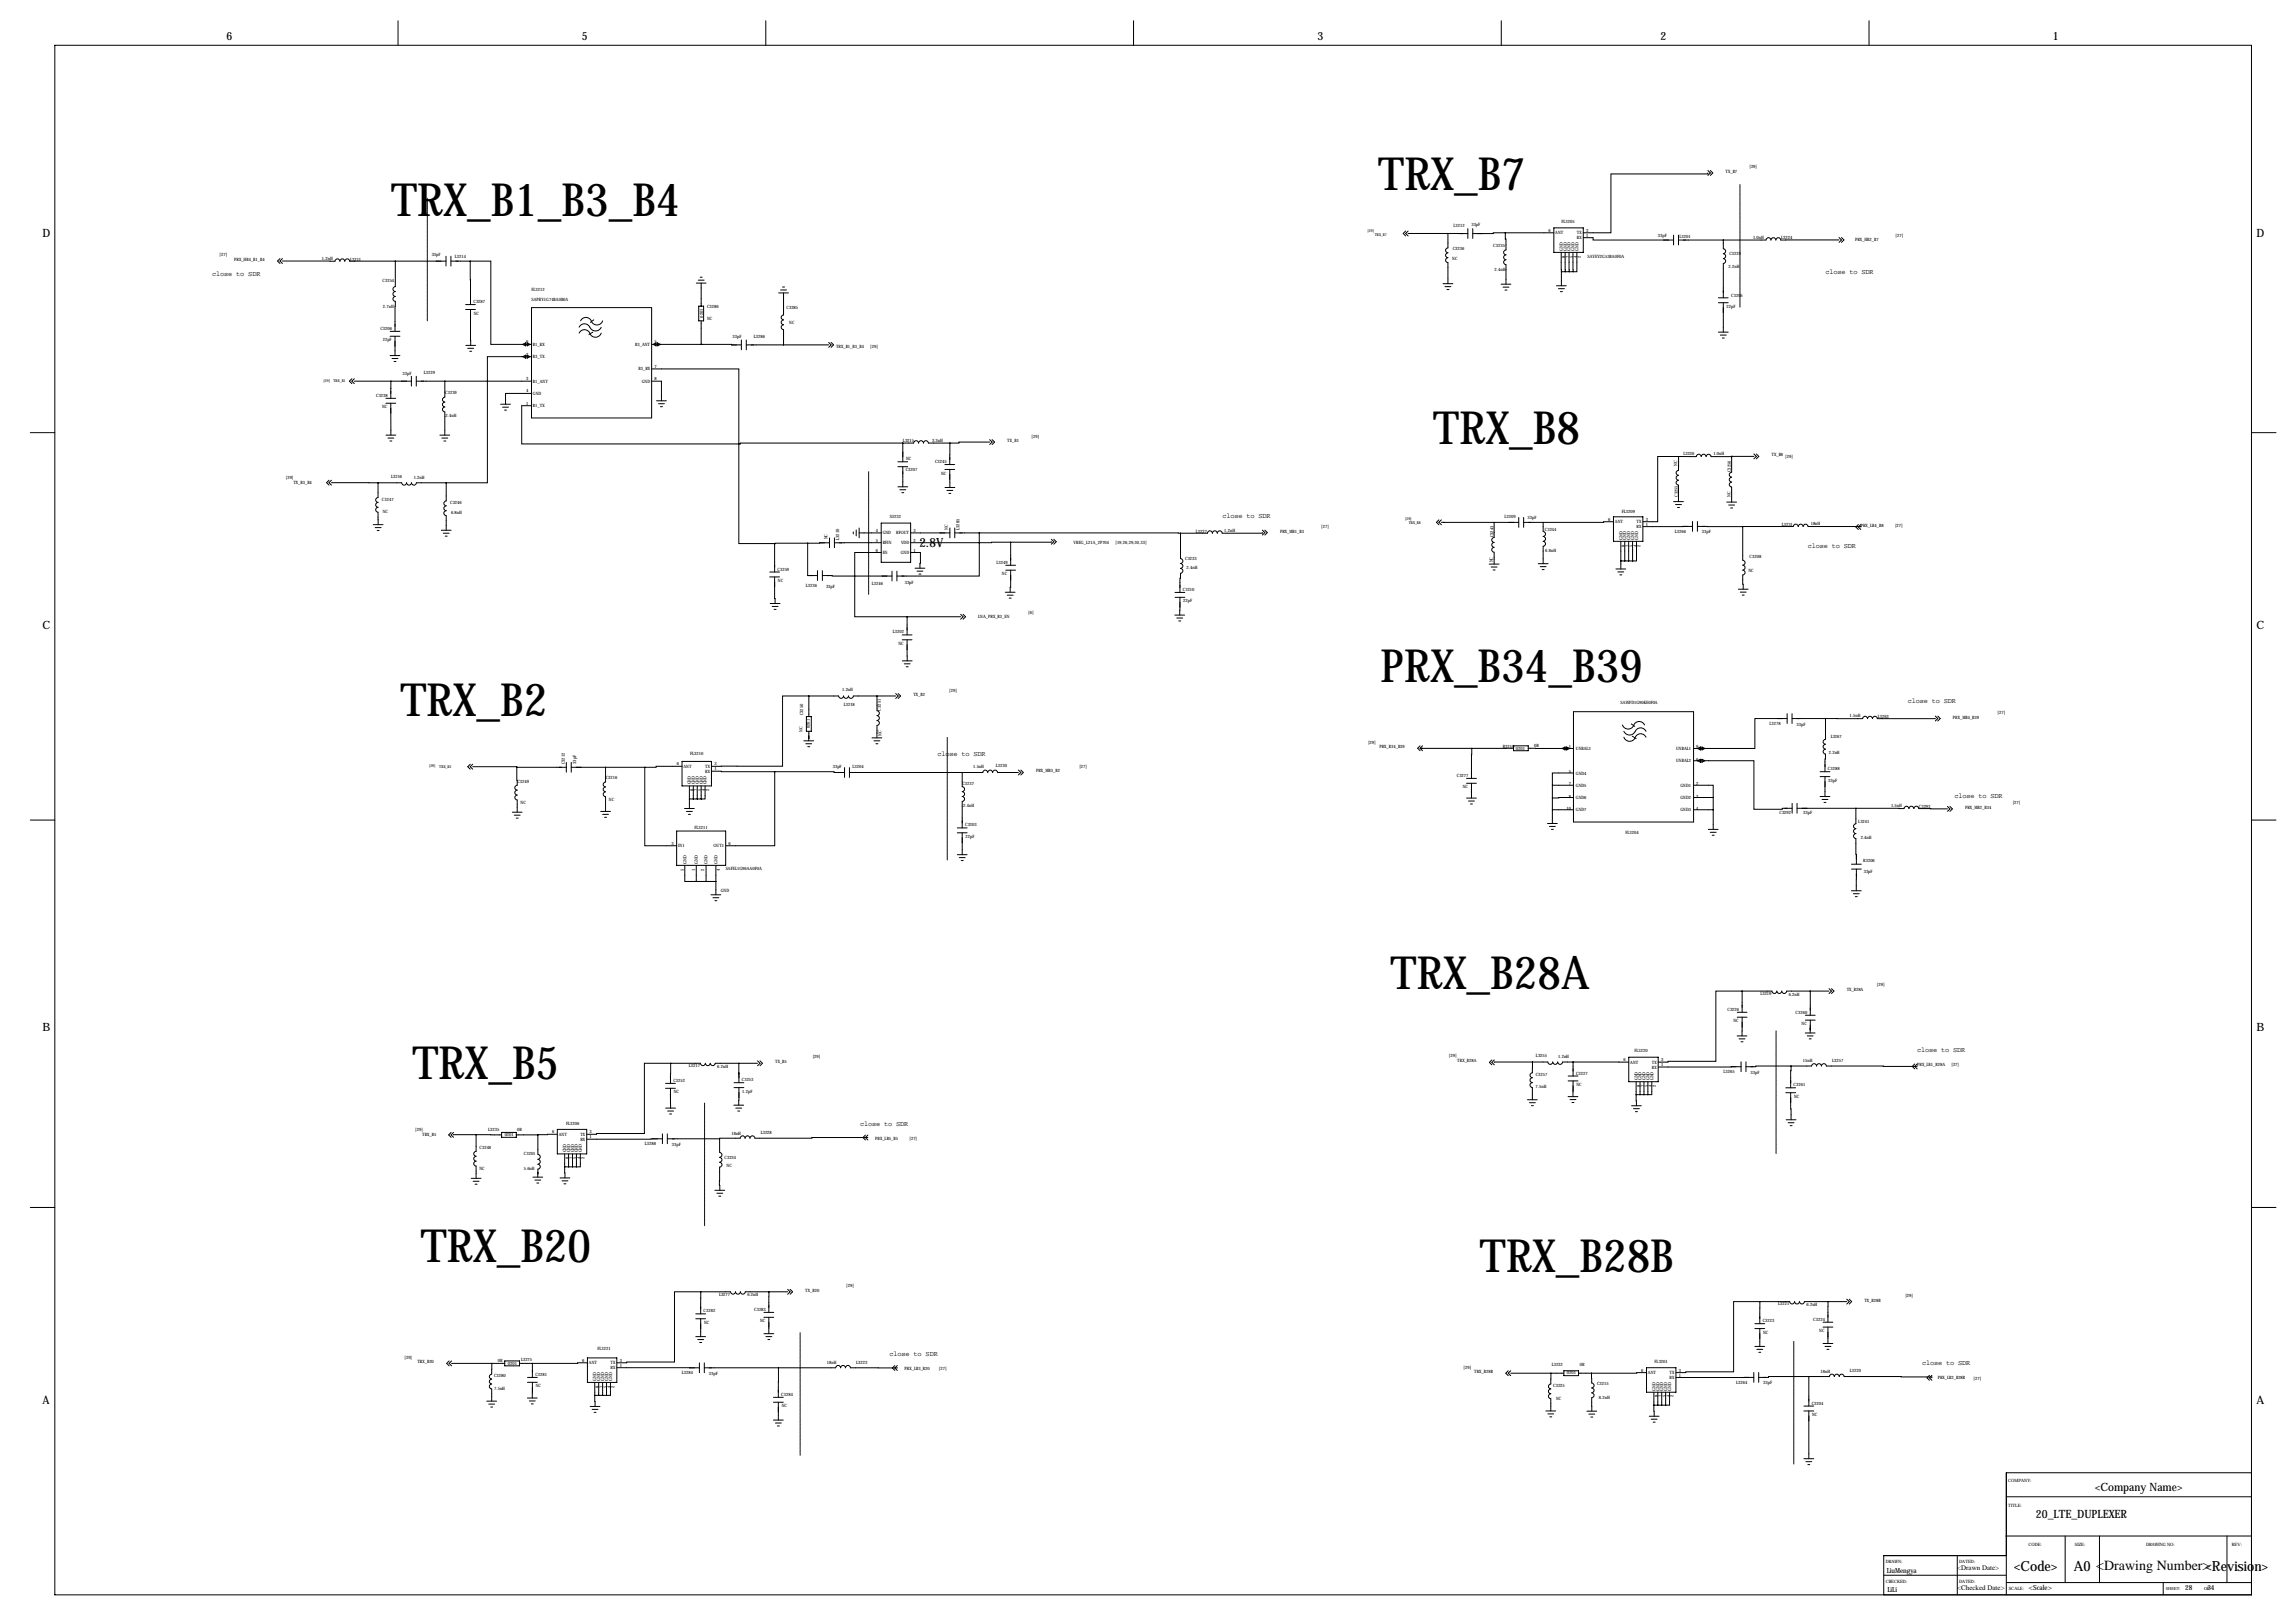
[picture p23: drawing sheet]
<svg xmlns="http://www.w3.org/2000/svg" width="1189mm" height="841mm" viewBox="0 0 1189 841" stroke-linecap="round" stroke-linejoin="round" font-family="sans-serif">
<defs><g id="words">
<g font-size="23.7">
<text x="714" y="98">TRX_B7</text>
<text x="203" y="112">TRX_B1_B3_B4</text>
<text x="742" y="230">TRX_B8</text>
<text x="715" y="353">PRX_B34_B39</text>
<text x="207" y="371">TRX_B2</text>
<text x="720" y="512">TRX_B28A</text>
<text x="214" y="559">TRX_B5</text>
<text x="218" y="654">TRX_B20</text>
<text x="767" y="659">TRX_B28B</text>
</g>
<g font-size="7.3">
<text x="1043" y="814">&lt;Code&gt;</text>
<text x="1074" y="814">A0 &lt;Drawing Number&gt;&lt;Revision&gt;</text>
</g>
<text font-size="6.6" x="476" y="283">2.8V</text>
<g font-size="5.9">
<text x="117" y="21">6</text>
<text x="301" y="21">5</text>
<text x="682" y="21">3</text>
<text x="860" y="21">2</text>
<text x="1063" y="21">1</text>
<text x="22" y="123">D</text>
<text x="1169" y="123">D</text>
<text x="22" y="326">C</text>
<text x="1169" y="326">C</text>
<text x="22" y="534">B</text>
<text x="1169" y="534">B</text>
<text x="22" y="727">A</text>
<text x="1169" y="727">A</text>
<text x="1085" y="773">&lt;Company Name&gt;</text>
<text x="1055" y="787">20_LTE_DUPLEXER</text>
</g>
<g font-size="3.6">
<text x="110" y="143">close to SDR</text>
<text x="946" y="142">close to SDR</text>
<text x="633" y="268">close to SDR</text>
<text x="936" y="284">close to SDR</text>
<text x="988" y="364">close to SDR</text>
<text x="486" y="391">close to SDR</text>
<text x="1012" y="413">close to SDR</text>
<text x="993" y="545">close to SDR</text>
<text x="446" y="583">close to SDR</text>
<text x="461" y="702">close to SDR</text>
<text x="996" y="707">close to SDR</text>
<text x="977" y="815">LiuMengya</text>
<text x="1014" y="813">&lt;Drawn Date&gt;</text>
<text x="978" y="825">LiLi</text>
<text x="1014" y="824">&lt;Checked Date&gt;</text>
<text x="1051" y="824">&lt;Scale&gt;</text>
<text x="1132" y="824">28</text>
<text x="1143" y="824">34</text>
</g>
<g font-size="2.3">
<text x="894" y="90">TX_B7</text>
<text x="906" y="87">[29]</text>
<text x="753" y="118">L3212</text>
<text x="762" y="117">33pF</text>
<text x="809" y="116">FL3205</text>
<text x="802" y="120">6</text>
<text x="806" y="121">ANT</text>
<text x="817" y="121">TX</text>
<text x="817" y="124">RX</text>
<text x="822" y="120">3</text>
<text x="822" y="123">1</text>
<text x="859" y="123">33pF</text>
<text x="870" y="123">L3201</text>
<text x="908" y="124">1.0nH</text>
<text x="923" y="124">L3224</text>
<text x="961" y="125">PRX_HB2_B7</text>
<text x="982" y="123">[27]</text>
<text x="753" y="130">C3236</text>
<text x="774" y="128">C3235</text>
<text x="810" y="130" transform="rotate(-90 810 130)">GND</text>
<text x="812" y="130" transform="rotate(-90 812 130)">GND</text>
<text x="814" y="130" transform="rotate(-90 814 130)">GND</text>
<text x="816" y="130" transform="rotate(-90 816 130)">GND</text>
<text x="818" y="130" transform="rotate(-90 818 130)">GND</text>
<text x="896" y="132">C3229</text>
<text x="114" y="132">[27]</text>
<text x="121" y="135">PRX_HB4_B1_B4</text>
<text x="167" y="135">1.2nH</text>
<text x="181" y="135">L3211</text>
<text x="224" y="133">33pF</text>
<text x="236" y="134">L3214</text>
<text x="752" y="135">NC</text>
<text x="811" y="133" transform="rotate(-90 811 133)">8</text>
<text x="813" y="133" transform="rotate(-90 813 133)">7</text>
<text x="815" y="133" transform="rotate(-90 815 133)">5</text>
<text x="817" y="133" transform="rotate(-90 817 133)">4</text>
<text x="819" y="133" transform="rotate(-90 819 133)">2</text>
<text x="822" y="134">SAYEY2G53BA0F0A</text>
<text x="774" y="140">2.4nH</text>
<text x="895" y="139">2.2nH</text>
<text x="198" y="146">C3254</text>
<text x="275" y="151">FL3212</text>
<text x="897" y="154">C3205</text>
<text x="198" y="160">2.7nH</text>
<text x="245" y="157">C3287</text>
<text x="275" y="156">SAPRY1G74BA0B0A</text>
<text x="366" y="160">C3286</text>
<text x="407" y="160">C3285</text>
<text x="894" y="159">22pF</text>
<text x="245" y="163">NC</text>
<text x="364" y="165" transform="rotate(-90 364 165)">0201</text>
<text x="366" y="166">NC</text>
<text x="409" y="168">NC</text>
<text x="197" y="171">C3206</text>
<text x="198" y="177">22pF</text>
<text x="273" y="178">6</text>
<text x="276" y="179">B1_RX</text>
<text x="329" y="179">B3_ANT</text>
<text x="339" y="178">5</text>
<text x="379" y="175">33pF</text>
<text x="390" y="175">L3286</text>
<text x="273" y="184">2</text>
<text x="276" y="186">B3_TX</text>
<text x="433" y="180">TRX_B1_B3_B4</text>
<text x="451" y="180">[29]</text>
<text x="331" y="192">B3_RX</text>
<text x="339" y="191">7</text>
<text x="209" y="194">33pF</text>
<text x="220" y="194">L3229</text>
<text x="273" y="197">3</text>
<text x="339" y="197">8</text>
<text x="273" y="203">4</text>
<text x="276" y="198">B1_ANT</text>
<text x="332" y="198">GND</text>
<text x="195" y="206">C3238</text>
<text x="231" y="204">C3239</text>
<text x="273" y="210">1</text>
<text x="276" y="205">GND</text>
<text x="198" y="211">NC</text>
<text x="231" y="216">2.4nH</text>
<text x="276" y="211">B1_TX</text>
<text x="534" y="227">[29]</text>
<text x="468" y="229">L3215</text>
<text x="483" y="229">3.3nH</text>
<text x="522" y="229">TX_B1</text>
<text x="469" y="238">NC</text>
<text x="484" y="240">C3245</text>
<text x="872" y="236">L3226</text>
<text x="888" y="236">1.0nH</text>
<text x="918" y="236">TX_B8</text>
<text x="925" y="237">[29]</text>
<text x="469" y="244">C3207</text>
<text x="488" y="246">NC</text>
<text x="869" y="241" transform="rotate(-90 869 241)">NC</text>
<text x="897" y="245" transform="rotate(-90 897 245)">C3256</text>
<text x="148" y="248">[29]</text>
<text x="152" y="251">TX_B3_B4</text>
<text x="203" y="248">L3216</text>
<text x="214" y="248">1.2nH</text>
<text x="869" y="257" transform="rotate(-90 869 257)">C3255</text>
<text x="896" y="258" transform="rotate(-90 896 258)">NC</text>
<text x="198" y="259">C3247</text>
<text x="233" y="261">C3246</text>
<text x="198" y="266">NC</text>
<text x="234" y="266">6.8nH</text>
<text x="461" y="268">S3232</text>
<text x="779" y="269">L3209</text>
<text x="791" y="269">33pF</text>
<text x="833" y="270">6</text>
<text x="840" y="266">FL3209</text>
<text x="853" y="270">3</text>
<text x="454" y="276">4</text>
<text x="473" y="276">3</text>
<text x="491" y="274" transform="rotate(-90 491 274)">NC</text>
<text x="497" y="275" transform="rotate(-90 497 275)">L3285</text>
<text x="620" y="276">L3227</text>
<text x="634" y="276">1.2nH</text>
<text x="663" y="276">PRX_MB1_B3</text>
<text x="684" y="274">[27]</text>
<text x="800" y="275">C3244</text>
<text x="837" y="271">ANT</text>
<text x="848" y="271">TX</text>
<text x="848" y="274">RX</text>
<text x="853" y="272">1</text>
<text x="868" y="276">L3266</text>
<text x="923" y="272">L3231</text>
<text x="938" y="272">18nH</text>
<text x="964" y="273">PRX_LB4_B8</text>
<text x="982" y="273">[27]</text>
<text x="429" y="279" transform="rotate(-90 429 279)">NC</text>
<text x="435" y="280" transform="rotate(-90 435 280)">L3210</text>
<text x="454" y="281">5</text>
<text x="457" y="282">RFIN</text>
<text x="457" y="277">GND</text>
<text x="464" y="277">RFOUT</text>
<text x="467" y="282">VDD</text>
<text x="473" y="281">2</text>
<text x="556" y="282">VREG_L21A_2P704</text>
<text x="578" y="282">[19,26,29,30,33]</text>
<text x="774" y="278" transform="rotate(-90 774 278)">C3243</text>
<text x="840" y="280" transform="rotate(-90 840 280)">GND</text>
<text x="842" y="280" transform="rotate(-90 842 280)">GND</text>
<text x="844" y="280" transform="rotate(-90 844 280)">GND</text>
<text x="847" y="280" transform="rotate(-90 847 280)">GND</text>
<text x="849" y="280" transform="rotate(-90 849 280)">GND</text>
<text x="882" y="276">33pF</text>
<text x="454" y="286">6</text>
<text x="457" y="287">EN</text>
<text x="467" y="287">GND</text>
<text x="473" y="286">1</text>
<text x="800" y="286">6.8nH</text>
<text x="842" y="283" transform="rotate(-90 842 283)">8</text>
<text x="844" y="283" transform="rotate(-90 844 283)">7</text>
<text x="846" y="283" transform="rotate(-90 846 283)">5</text>
<text x="848" y="283" transform="rotate(-90 848 283)">4</text>
<text x="850" y="283" transform="rotate(-90 850 283)">2</text>
<text x="516" y="292">L3249</text>
<text x="614" y="290">C3233</text>
<text x="773" y="291" transform="rotate(-90 773 291)">NC</text>
<text x="906" y="289">C3208</text>
<text x="403" y="296">C3259</text>
<text x="519" y="298">NC</text>
<text x="615" y="295">2.4nH</text>
<text x="906" y="296">NC</text>
<text x="403" y="301">NC</text>
<text x="417" y="304">L3236</text>
<text x="428" y="304">33pF</text>
<text x="452" y="303">L3246</text>
<text x="469" y="302">33pF</text>
<text x="613" y="306">C3210</text>
<text x="613" y="312">22pF</text>
<text x="507" y="320">LNA_PRX_B3_EN</text>
<text x="533" y="318">[6]</text>
<text x="463" y="328">L3202</text>
<text x="465" y="334">NC</text>
<text x="436" y="358">1.2nH</text>
<text x="492" y="358">[29]</text>
<text x="437" y="366">L3218</text>
<text x="473" y="361">TX_B2</text>
<text x="840" y="365">SAWFD1G90KE0F0A</text>
<text x="416" y="371" transform="rotate(-90 416 371)">C3250</text>
<text x="456" y="368" transform="rotate(-90 456 368)">C3251</text>
<text x="958" y="372">1.5nH</text>
<text x="973" y="372">L3263</text>
<text x="1035" y="370">[27]</text>
<text x="420" y="377" transform="rotate(-90 420 377)">0201</text>
<text x="917" y="375">L3278</text>
<text x="931" y="376">33pF</text>
<text x="1012" y="372">PRX_MB4_B39</text>
<text x="416" y="379" transform="rotate(-90 416 379)">NC</text>
<text x="457" y="381" transform="rotate(-90 457 381)">NC</text>
<text x="948" y="382">L3267</text>
<text x="709" y="385">[29]</text>
<text x="715" y="388">PRX_B34_B39</text>
<text x="778" y="387">R3210</text>
<text x="785" y="389">0201</text>
<text x="795" y="387">0R</text>
<text x="813" y="388">1</text>
<text x="816" y="388">UNBAL3</text>
<text x="868" y="388">UNBAL1</text>
<text x="879" y="388">9</text>
<text x="293" y="396" transform="rotate(-90 293 396)">C3212</text>
<text x="299" y="396" transform="rotate(-90 299 396)">33pF</text>
<text x="358" y="391">FL3210</text>
<text x="868" y="395">UNBAL2</text>
<text x="879" y="394">6</text>
<text x="947" y="390">2.2nH</text>
<text x="351" y="396">6</text>
<text x="354" y="398">ANT</text>
<text x="365" y="398">TX</text>
<text x="365" y="400">RX</text>
<text x="370" y="396">3</text>
<text x="370" y="399">1</text>
<text x="431" y="398">33pF</text>
<text x="442" y="398">L3204</text>
<text x="504" y="398">1.5nH</text>
<text x="516" y="397">L3230</text>
<text x="537" y="400">PRX_MB3_B2</text>
<text x="559" y="398">[27]</text>
<text x="813" y="400">5</text>
<text x="816" y="401">GND4</text>
<text x="947" y="399">C3288</text>
<text x="268" y="405">C3249</text>
<text x="314" y="404">C3216</text>
<text x="358" y="406" transform="rotate(-90 358 406)">GND</text>
<text x="360" y="406" transform="rotate(-90 360 406)">GND</text>
<text x="362" y="406" transform="rotate(-90 362 406)">GND</text>
<text x="364" y="406" transform="rotate(-90 364 406)">GND</text>
<text x="366" y="406" transform="rotate(-90 366 406)">GND</text>
<text x="499" y="406">C3237</text>
<text x="755" y="402">C3277</text>
<text x="813" y="407">7</text>
<text x="816" y="408">GND5</text>
<text x="871" y="408">GND1</text>
<text x="879" y="407">2</text>
<text x="947" y="405">33pF</text>
<text x="359" y="410" transform="rotate(-90 359 410)">8</text>
<text x="361" y="410" transform="rotate(-90 361 410)">7</text>
<text x="363" y="410" transform="rotate(-90 363 410)">5</text>
<text x="365" y="410" transform="rotate(-90 365 410)">4</text>
<text x="367" y="410" transform="rotate(-90 367 410)">2</text>
<text x="758" y="408">NC</text>
<text x="813" y="413">8</text>
<text x="816" y="414">GND6</text>
<text x="871" y="414">GND2</text>
<text x="879" y="413">3</text>
<text x="270" y="416">NC</text>
<text x="315" y="415">NC</text>
<text x="499" y="418">2.4nH</text>
<text x="811" y="419">10</text>
<text x="879" y="419">4</text>
<text x="980" y="418">1.5nH</text>
<text x="994" y="418">C3293</text>
<text x="1018" y="419">PRX_MB2_B34</text>
<text x="1043" y="416">[27]</text>
<text x="816" y="420">GND7</text>
<text x="871" y="420">GND3</text>
<text x="922" y="421">C3292</text>
<text x="934" y="422">33pF</text>
<text x="360" y="429">FL3211</text>
<text x="500" y="428">C3203</text>
<text x="963" y="426">L3241</text>
<text x="348" y="438">3</text>
<text x="377" y="438">6</text>
<text x="500" y="434">22pF</text>
<text x="842" y="432">FL3204</text>
<text x="964" y="434">2.4nH</text>
<text x="351" y="439">IN1</text>
<text x="370" y="439">OUT1</text>
<text x="356" y="448" transform="rotate(-90 356 448)">GND</text>
<text x="361" y="447" transform="rotate(-90 361 447)">GND</text>
<text x="367" y="447" transform="rotate(-90 367 447)">GND</text>
<text x="372" y="447" transform="rotate(-90 372 447)">GND</text>
<text x="965" y="446">R3206</text>
<text x="354" y="451" transform="rotate(-90 354 451)">5</text>
<text x="360" y="451" transform="rotate(-90 360 451)">1</text>
<text x="365" y="451" transform="rotate(-90 365 451)">2</text>
<text x="373" y="451" transform="rotate(-90 373 451)">4</text>
<text x="376" y="451">SAFEL1G96AA0F0A</text>
<text x="965" y="452">33pF</text>
<text x="373" y="462">GND</text>
<text x="912" y="515">L3219</text>
<text x="927" y="516">6.2nH</text>
<text x="957" y="513">TX_B28A</text>
<text x="972" y="511">[29]</text>
<text x="895" y="524">C3226</text>
<text x="930" y="525">C3260</text>
<text x="898" y="530">NC</text>
<text x="933" y="531">NC</text>
<text x="847" y="545">FL3220</text>
<text x="402" y="551">TX_B5</text>
<text x="421" y="548">[29]</text>
<text x="751" y="548">[29]</text>
<text x="755" y="550">TRX_B28A</text>
<text x="796" y="548">L3255</text>
<text x="807" y="548">1.2nH</text>
<text x="841" y="550">6</text>
<text x="844" y="551">ANT</text>
<text x="856" y="551">TX</text>
<text x="861" y="550">3</text>
<text x="934" y="550">15nH</text>
<text x="949" y="550">L3257</text>
<text x="357" y="553">L3217</text>
<text x="372" y="553">6.2nH</text>
<text x="796" y="557">C3257</text>
<text x="816" y="557">C3227</text>
<text x="856" y="553">RX</text>
<text x="861" y="552">1</text>
<text x="893" y="556">L3265</text>
<text x="907" y="556">33pF</text>
<text x="993" y="552">PRX_LB1_B28A</text>
<text x="1011" y="552">[27]</text>
<text x="349" y="560">C3252</text>
<text x="384" y="560">C3253</text>
<text x="795" y="564">7.5nH</text>
<text x="817" y="563">NC</text>
<text x="848" y="560" transform="rotate(-90 848 560)">GND</text>
<text x="850" y="563" transform="rotate(-90 850 563)">8</text>
<text x="850" y="560" transform="rotate(-90 850 560)">GND</text>
<text x="852" y="563" transform="rotate(-90 852 563)">7</text>
<text x="852" y="560" transform="rotate(-90 852 560)">GND</text>
<text x="854" y="563" transform="rotate(-90 854 563)">5</text>
<text x="854" y="560" transform="rotate(-90 854 560)">GND</text>
<text x="856" y="563" transform="rotate(-90 856 563)">4</text>
<text x="856" y="560" transform="rotate(-90 856 560)">GND</text>
<text x="858" y="563" transform="rotate(-90 858 563)">2</text>
<text x="929" y="563">C3261</text>
<text x="349" y="566">NC</text>
<text x="385" y="566">1.2pF</text>
<text x="929" y="569">NC</text>
<text x="215" y="586">[29]</text>
<text x="253" y="586">L3235</text>
<text x="268" y="586">0R</text>
<text x="286" y="587">6</text>
<text x="293" y="583">FL3206</text>
<text x="305" y="587">3</text>
<text x="379" y="588">18nH</text>
<text x="394" y="587">L3228</text>
<text x="219" y="589">TRX_B5</text>
<text x="261" y="588">0201</text>
<text x="289" y="588">ANT</text>
<text x="301" y="588">TX</text>
<text x="301" y="591">RX</text>
<text x="305" y="590">1</text>
<text x="334" y="593">L3288</text>
<text x="348" y="593">33pF</text>
<text x="453" y="590">PRX_LB5_B5</text>
<text x="471" y="590">[27]</text>
<text x="248" y="595">C3248</text>
<text x="271" y="598">C3201</text>
<text x="293" y="597" transform="rotate(-90 293 597)">GND</text>
<text x="295" y="597" transform="rotate(-90 295 597)">GND</text>
<text x="297" y="597" transform="rotate(-90 297 597)">GND</text>
<text x="299" y="597" transform="rotate(-90 299 597)">GND</text>
<text x="301" y="597" transform="rotate(-90 301 597)">GND</text>
<text x="271" y="606">5.6nH</text>
<text x="295" y="600" transform="rotate(-90 295 600)">8</text>
<text x="297" y="600" transform="rotate(-90 297 600)">7</text>
<text x="299" y="600" transform="rotate(-90 299 600)">5</text>
<text x="301" y="600" transform="rotate(-90 301 600)">4</text>
<text x="303" y="600" transform="rotate(-90 303 600)">2</text>
<text x="375" y="601">C3234</text>
<text x="376" y="605">NC</text>
<text x="248" y="606">NC</text>
<text x="372" y="671">L3277</text>
<text x="387" y="671">6.2nH</text>
<text x="417" y="669">TX_B20</text>
<text x="438" y="667">[29]</text>
<text x="987" y="672">[29]</text>
<text x="921" y="676">L3221</text>
<text x="936" y="676">6.2nH</text>
<text x="966" y="674">TX_B28B</text>
<text x="364" y="680">C3282</text>
<text x="391" y="679">C3283</text>
<text x="365" y="686">NC</text>
<text x="394" y="685">NC</text>
<text x="913" y="685">C3223</text>
<text x="939" y="684">C3224</text>
<text x="913" y="691">NC</text>
<text x="942" y="690">NC</text>
<text x="310" y="699">FL3221</text>
<text x="210" y="704">[29]</text>
<text x="216" y="706">TRX_B20</text>
<text x="258" y="705">0R</text>
<text x="263" y="707">0201</text>
<text x="270" y="705">L3275</text>
<text x="302" y="705">6</text>
<text x="305" y="707">ANT</text>
<text x="316" y="707">TX</text>
<text x="321" y="705">3</text>
<text x="321" y="708">1</text>
<text x="428" y="707">18nH</text>
<text x="444" y="706">L3223</text>
<text x="804" y="708">L3232</text>
<text x="818" y="708">0R</text>
<text x="857" y="706">FL3201</text>
<text x="256" y="713">C3280</text>
<text x="277" y="713">C3281</text>
<text x="316" y="709">RX</text>
<text x="353" y="712">L3284</text>
<text x="367" y="712">33pF</text>
<text x="469" y="710">PRX_LB3_B20</text>
<text x="486" y="710">[27]</text>
<text x="758" y="709">[29]</text>
<text x="764" y="711">TRX_B28B</text>
<text x="812" y="712">0201</text>
<text x="850" y="710">6</text>
<text x="854" y="712">ANT</text>
<text x="865" y="712">TX</text>
<text x="870" y="710">3</text>
<text x="870" y="713">1</text>
<text x="943" y="711">18nH</text>
<text x="958" y="711">L3220</text>
<text x="278" y="719">NC</text>
<text x="309" y="715" transform="rotate(-90 309 715)">GND</text>
<text x="310" y="719" transform="rotate(-90 310 719)">8</text>
<text x="311" y="715" transform="rotate(-90 311 715)">GND</text>
<text x="312" y="719" transform="rotate(-90 312 719)">7</text>
<text x="313" y="715" transform="rotate(-90 313 715)">GND</text>
<text x="314" y="719" transform="rotate(-90 314 719)">5</text>
<text x="315" y="715" transform="rotate(-90 315 715)">GND</text>
<text x="316" y="719" transform="rotate(-90 316 719)">4</text>
<text x="317" y="715" transform="rotate(-90 317 715)">GND</text>
<text x="318" y="719" transform="rotate(-90 318 719)">2</text>
<text x="805" y="718">C3225</text>
<text x="827" y="718">C3215</text>
<text x="865" y="714">RX</text>
<text x="899" y="717">L3264</text>
<text x="913" y="717">33pF</text>
<text x="1004" y="714">PRX_LB2_B28B</text>
<text x="1022" y="715">[27]</text>
<text x="256" y="720">7.5nH</text>
<text x="405" y="723">C3284</text>
<text x="806" y="725">NC</text>
<text x="828" y="725">8.2nH</text>
<text x="858" y="720" transform="rotate(-90 858 720)">GND</text>
<text x="859" y="724" transform="rotate(-90 859 724)">8</text>
<text x="860" y="720" transform="rotate(-90 860 720)">GND</text>
<text x="861" y="724" transform="rotate(-90 861 724)">7</text>
<text x="862" y="720" transform="rotate(-90 862 720)">GND</text>
<text x="863" y="724" transform="rotate(-90 863 724)">5</text>
<text x="864" y="720" transform="rotate(-90 864 720)">GND</text>
<text x="865" y="724" transform="rotate(-90 865 724)">4</text>
<text x="866" y="720" transform="rotate(-90 866 720)">GND</text>
<text x="867" y="724" transform="rotate(-90 867 724)">2</text>
<text x="405" y="729">NC</text>
<text x="939" y="728">C3204</text>
<text x="939" y="733">NC</text>
<text x="1040" y="768">COMPANY:</text>
<text x="1040" y="780">TITLE:</text>
<text x="1051" y="801">CODE:</text>
<text x="1075" y="801">SIZE:</text>
<text x="1112" y="801">DRAWING NO:</text>
<text x="1156" y="801">REV:</text>
<text x="977" y="810">DRAWN:</text>
<text x="1015" y="810">DATED:</text>
<text x="977" y="820">CHECKED:</text>
<text x="1015" y="820">DATED:</text>
<text x="1041" y="824">SCALE:</text>
<text x="1122" y="824">SHEET:</text>
<text x="1142" y="824">OF</text>
</g>
<g font-size="2">
<text x="708" y="120">[29]</text>
<text x="712" y="122">TRX_B7</text>
<text x="168" y="198">[29]</text>
<text x="173" y="198">TRX_B1</text>
<text x="728" y="269">[29]</text>
<text x="730" y="271">TRX_B8</text>
<text x="222" y="397">[29]</text>
<text x="228" y="398">TRX_B2</text>
</g>
</g></defs>
<g fill="none" stroke="#000" stroke-width=".52">
<path d="M206 11v12M397 11v12M587 11v12M778 11v12M968 11v12M28 23h1138v803h-1138zM885 90h-51v31h-14M885 88l1 2-1 1M886 88l1 2-1 1M728 120l-1 1 1 1M729 120l-1 1 1 1M760 118v6"/>
<path d="M763 118v6M805 118h15v13h-15zM145 134l-1 1 1 1M146 135h28M146 134l-1 1 1 1M174 135a1.3 1.3 0 0 1 1-1 1.3 1.3 0 0 1 1 1M176 135a1.3 1.3 0 0 1 1-1 1.3 1.3 0 0 1 2 1M205 135h-24a1.3 1.3 0 0 0-1-1 1.3 1.3 0 0 0-1 1M205 135v13a1.3 1.3 0 0 0-1 2 1.3 1.3 0 0 0 1 1 1.3 1.3 0 0 0-1 1 1.3 1.3 0 0 0 1 2 1.3 1.3 0 0 0-1 1 1.3 1.3 0 0 0 1 1v16M205 135h26M231 133v5M234 135h10"/>
<path d="M234 133v5M244 135h10v43h21M244 135v23M729 121h21M750 121v7a1.3 1.3 0 0 0-1 2 1.3 1.3 0 0 0 1 1 1.3 1.3 0 0 0-1 1 1.3 1.3 0 0 0 1 1 1.3 1.3 0 0 0-1 2 1.3 1.3 0 0 0 1 1v11M750 121h10M780 121v8a1.3 1.3 0 0 0-1 2 1.3 1.3 0 0 0 1 1 1.3 1.3 0 0 0-1 1 1.3 1.3 0 0 0 1 2 1.3 1.3 0 0 0-1 1 1.3 1.3 0 0 0 1 1v10M780 121h-17M780 121h25M809 131v10M811 131v10M813 131v10"/>
<path d="M815 131v10M817 131v10h-2M820 123h5v1h42M867 122v5M869 122v5M893 124v5a1.3 1.3 0 0 1 1 1 1.3 1.3 0 0 1-1 1 1.3 1.3 0 0 1 1 2 1.3 1.3 0 0 1-1 1 1.3 1.3 0 0 1 1 1 1.3 1.3 0 0 1-1 1v18M953 124h-31a1.3 1.3 0 0 0-1-1 1.3 1.3 0 0 0-1 1 1.3 1.3 0 0 0-1-1 1.3 1.3 0 0 0-2 1 1.3 1.3 0 0 0-1-1 1.3 1.3 0 0 0-1 1h-46M953 123l1 1-1 2M954 123l1 1-1 2M241 158h5M275 159h63v57h-63zM361 147h5"/>
<path d="M362 145h3M362 159h2v7h-2zM363 144h1M363 147v12M403 152h5M404 150h3M405 149h1M406 152v11a1.3 1.3 0 0 0-1 1 1.3 1.3 0 0 0 1 2 1.3 1.3 0 0 0-1 1 1.3 1.3 0 0 0 1 1 1.3 1.3 0 0 0-1 1 1.3 1.3 0 0 0 1 2v8M748 147h5M749 148h3M750 150h1M778 147h5"/>
<path d="M779 149h3M780 150h1M806 148h5M807 150h3M808 151h1M809 141v7M809 141h6M890 154h5M890 157h5M893 157v15M202 172h5M202 174h5"/>
<path d="M205 174v10M241 160h5M241 179h5M244 160v19M271 178h1v1zM273 178h2l-2 1zM300 173a3 3 0 0 1 3-2 3 3 0 0 1 3 2M300 169a3 3 0 0 1 4-1 3 3 0 0 1 2 3 3 3 0 0 0 5-1M301 166a3 3 0 0 1 3-2 3 3 0 0 1 2 2M307 172l-2 1M308 166l-2 1M311 173a3 3 0 0 1-2 2 3 3 0 0 1-3-2"/>
<path d="M312 166a3 3 0 0 1-3 2 3 3 0 0 1-3-2M338 178h25M338 178h2v1zM341 178h1l-1 1zM363 166v12M363 178l21 1M384 176v5M387 179h42M387 176v5M429 177l2 2-2 1M431 177l1 2-1 1M890 172h5"/>
<path d="M891 174h3M892 175h1M182 196l-1 1 1 2M184 197h29M184 196l-2 1 2 2M202 184h5M202 197v9M203 186h3M204 187h1M213 195v5M216 197h59M216 195v5"/>
<path d="M230 197v9a1.3 1.3 0 0 0-1 1 1.3 1.3 0 0 0 1 1 1.3 1.3 0 0 0-1 2 1.3 1.3 0 0 0 1 1 1.3 1.3 0 0 0-1 1 1.3 1.3 0 0 0 1 1v12M242 180h3M243 182h1M271 185l1-1v2zM273 184l2 1-2 1zM275 185h-23v65h-21M338 191h45v91h18M338 197h5v11M200 206h5M200 209h5M202 209v16M259 209h5"/>
<path d="M260 211h3M261 212h1M275 210h-5v20l198-1M275 204h-13v5M340 208h5M341 209h3M342 211h1M16 224h12M200 225h5M201 227h3M202 228h1M228 225h5"/>
<path d="M229 227h3M230 228h1M465 239h5M468 229h5a1.3 1.3 0 0 1 2-1 1.3 1.3 0 0 1 1 1 1.3 1.3 0 0 1 1-1 1.3 1.3 0 0 1 1 1 1.3 1.3 0 0 1 2-1 1.3 1.3 0 0 1 1 1h11M468 229v10M492 229v12M513 229h-21M513 228l1 1-1 1M514 228l1 1-1 1M870 236l-1 8a1.3 1.3 0 0 0-1 1 1.3 1.3 0 0 0 1 1 1.3 1.3 0 0 0-1 1 1.3 1.3 0 0 0 1 2 1.3 1.3 0 0 0-1 1 1.3 1.3 0 0 0 1 1v9M870 236h-11v34h-8M870 236l9 1"/>
<path d="M879 236a1.3 1.3 0 0 1 1-1 1.3 1.3 0 0 1 1 2M881 236a1.3 1.3 0 0 1 2-1 1.3 1.3 0 0 1 1 2M897 236v9a1.3 1.3 0 0 0-1 1 1.3 1.3 0 0 0 1 1 1.3 1.3 0 0 0-1 1 1.3 1.3 0 0 0 1 2 1.3 1.3 0 0 0-1 1 1.3 1.3 0 0 0 1 1v8M897 236l-11 1a1.3 1.3 0 0 0-1-2 1.3 1.3 0 0 0-1 1M897 236h12M909 235l1 1-1 2M910 235l1 1-1 2M1166 224h13M170 249l-1 1 1 1M172 250h24M172 249l-2 1 2 1M196 250h12a1.3 1.3 0 0 0 1 1 1.3 1.3 0 0 0 2-1 1.3 1.3 0 0 0 1 1 1.3 1.3 0 0 0 1-1 1.3 1.3 0 0 0 1 1 1.3 1.3 0 0 0 2-1h15"/>
<path d="M196 250v8a1.3 1.3 0 0 0-1 1 1.3 1.3 0 0 0 1 1 1.3 1.3 0 0 0-1 1 1.3 1.3 0 0 0 1 2 1.3 1.3 0 0 0-1 1 1.3 1.3 0 0 0 1 1v7M231 250v9a1.3 1.3 0 0 0-1 2 1.3 1.3 0 0 0 1 1 1.3 1.3 0 0 0-1 1 1.3 1.3 0 0 0 1 2 1.3 1.3 0 0 0-1 1 1.3 1.3 0 0 0 1 1v8M465 242h5M465 252h5M466 254h3M467 255h1M468 242v10M489 241h6M489 243h6M490 253h5M491 254h3M492 256h1"/>
<path d="M492 243v10M867 260h5M193 272h5M194 273h3M195 275h1M229 275h5M230 276h3M231 278h1M430 279v5M432 279v5M442 276v1M444 275v3"/>
<path d="M445 276h11M445 273v6M456 271h16v20h-16zM472 276h20M492 273v6M495 276h12M495 273v6M507 276v22h-42M507 276h105M545 279l1 2-1 1M546 279l1 2-1 1M612 276v13a1.3 1.3 0 0 1 1 2 1.3 1.3 0 0 1-1 1 1.3 1.3 0 0 1 1 1 1.3 1.3 0 0 1-1 1 1.3 1.3 0 0 1 1 2 1.3 1.3 0 0 1-1 1l-1 10"/>
<path d="M654 276h-21a1.3 1.3 0 0 0-1-1 1.3 1.3 0 0 0-1 1 1.3 1.3 0 0 0-2-1 1.3 1.3 0 0 0-1 1 1.3 1.3 0 0 0-1-1 1.3 1.3 0 0 0-1 1h-14M654 275l1 1-1 1M655 275l1 1-1 1M745 269l-1 2 1 1M747 271h27M747 269l-2 2 2 1M774 271v7a1.3 1.3 0 0 0-1 2 1.3 1.3 0 0 0 1 1 1.3 1.3 0 0 0-1 1 1.3 1.3 0 0 0 1 1 1.3 1.3 0 0 0-1 2 1.3 1.3 0 0 0 1 1v6M774 271h13M787 268v5M789 271h10M789 268v5M799 271v4a1.4 1.4 0 0 1 2 2 1.3 1.3 0 0 1-2 1 1.3 1.3 0 0 1 2 1 1.3 1.3 0 0 1-2 1 1.4 1.4 0 0 1 2 2 1.3 1.3 0 0 1-2 1v9"/>
<path d="M836 270l-37 1M836 268h15v12h-15zM868 261h3M869 263h1M877 273h-26M877 270v5M879 273h24M879 270v5M894 260h6M896 262h3M897 263h1M903 273h26a1.3 1.3 0 0 1 1-1 1.3 1.3 0 0 1 2 1 1.3 1.3 0 0 1 1-1 1.3 1.3 0 0 1 1 1 1.3 1.3 0 0 1 1-1 1.3 1.3 0 0 1 2 1h27"/>
<path d="M903 273v17a1.3 1.3 0 0 1 1 1 1.3 1.3 0 0 1-1 2 1.3 1.3 0 0 1 1 1 1.3 1.3 0 0 1-1 1 1.3 1.3 0 0 1 1 2 1.3 1.3 0 0 1-1 1v7M963 272l-2 1 2 1M964 272l-1 1 1 1M399 296h5M399 299h5M401 299l1 14M401 282v14M418 281l-17 1M418 281v17h5M423 296v5M426 298h36M426 296v5"/>
<path d="M430 281h-12M456 281h-24M456 286h-13v33h27M462 296v5M465 296v5M472 286h5v8M474 294h5M475 296h3M476 297h1M521 293h5M521 295h5M524 281h-52"/>
<path d="M524 295l-1 12M524 281v12M545 281h-21M771 292h6M772 294h4M773 295h1M797 292h5M798 294h3M799 295h1M837 295h5M838 296h3M839 298h1"/>
<path d="M840 280v15M840 291h6M842 280v11M844 280v11M846 280v11M848 280v11h-2M399 313h5M400 314h3M401 316h1M470 319v10M470 319h28M498 318l1 1-1 2"/>
<path d="M499 318l1 1-1 2M521 307h5M522 308h3M523 310h1M609 319h5M609 307h5M609 309h5M611 309v10M900 305h6M901 307h4M903 308h1M467 329h5"/>
<path d="M467 331h5M470 331v11M610 320h3M611 322h1M464 359l1 2-1 1M465 359l2 2-2 1M467 342h5M468 344h3M469 345h1M418 371h2v8h-2zM419 361h15a1.3 1.3 0 0 0 2 1 1.3 1.3 0 0 0 1-1 1.3 1.3 0 0 0 1 1 1.3 1.3 0 0 0 2-1 1.3 1.3 0 0 0 1 1 1.3 1.3 0 0 0 1-1h22M419 361h-14v36h-36"/>
<path d="M419 361v10M419 379v5M454 361v7a1.3 1.3 0 0 1 2 1 1.4 1.4 0 0 1-2 2 1.3 1.3 0 0 1 2 1 1.3 1.3 0 0 1-2 1 1.3 1.3 0 0 1 2 1 1.4 1.4 0 0 1-2 2v6M815 369h62v57h-62zM840 376a3 3 0 0 0 3 2 3 3 0 0 0 3-2M841 379a3 3 0 0 0 3 2 3 3 0 0 0 3-2M845 375l2 1M846 375a3 3 0 0 1 3-1 3 3 0 0 1 3 2M847 379a3 3 0 0 1 3-2 3 3 0 0 1 3 2M926 372h-17v16h-32M926 370v5M928 370v5"/>
<path d="M928 372h18M946 372h19a1.3 1.3 0 0 1 1-1 1.3 1.3 0 0 1 1 1 1.3 1.3 0 0 1 2-1 1.3 1.3 0 0 1 1 1 1.3 1.3 0 0 1 1-1 1.3 1.3 0 0 1 2 1h30M946 372v11a1.3 1.3 0 0 0-2 1 1.3 1.3 0 0 0 2 1M1003 371l1 1-1 1M1004 371l1 1-1 1M244 396l-2 1 2 1M245 397h23M245 396l-1 1 1 1M268 397v10a1.3 1.3 0 0 0-1 1 1.3 1.3 0 0 0 1 1 1.3 1.3 0 0 0-1 2 1.3 1.3 0 0 0 1 1 1.3 1.3 0 0 0-1 1 1.3 1.3 0 0 0 1 1v7M268 397h25M293 395v5M296 397h38"/>
<path d="M296 395v5M314 397v8a1.3 1.3 0 0 0-2 1 1.4 1.4 0 0 0 2 2 1.3 1.3 0 0 0-2 1 1.3 1.3 0 0 0 2 1 1.3 1.3 0 0 0-2 1 1.4 1.4 0 0 0 2 2v7M334 397v41h17M353 397h-19M353 394h16v13h-16zM369 399l32 1M401 400h36M401 400v38h-25M416 384h5M417 385h3M418 387h1M419 381v2"/>
<path d="M437 398v5M440 398v5M452 382h5M453 384h3M454 385h1M528 399l1 1-1 1M529 399l1 1-1 1M736 386l-2 2 2 1M737 388h-1h26M737 386l-1 2 1 1M762 388v15M784 388h-22"/>
<path d="M784 386h8v3h-8zM792 388h23M809 388l2-1v1zM812 387l1 1h-1zM841 382a3 3 0 0 0 3 2 3 3 0 0 0 3-2M846 381l2 2M847 382a3 3 0 0 1 3-2 3 3 0 0 1 3 2M877 394h32v25h19M879 388l2-1v1zM879 394l2-1v2zM882 387l1 1h-1zM882 393l1 1-1 1z"/>
<path d="M943 400h5M946 386a1.3 1.3 0 0 0-2 1 1.3 1.3 0 0 0 2 1 1.3 1.3 0 0 0-2 1 1.4 1.4 0 0 0 2 2l-1 9M355 419h5M357 407v12M357 414h6M359 407v7M361 407v7M363 407v7M365 407v7h-2M440 400h69a1.3 1.3 0 0 1 1-1 1.3 1.3 0 0 1 2 1 1.3 1.3 0 0 1 1-1 1.3 1.3 0 0 1 1 1 1.3 1.3 0 0 1 1-1 1.3 1.3 0 0 1 2 1h11M498 400v7a1.4 1.4 0 0 1 2 2 1.3 1.3 0 0 1-2 1 1.3 1.3 0 0 1 2 1 1.4 1.4 0 0 1-2 2 1.3 1.3 0 0 1 2 1 1.3 1.3 0 0 1-2 1v14M760 403h5"/>
<path d="M760 406h5M760 413h5M761 415h3M762 416h1M762 406v7M804 407h11M804 419h11M804 407v20M815 400h-11v7M815 413h-11M877 407h10v6M877 413h10"/>
<path d="M877 419h10M887 413v17M928 416v5M931 419h30M931 416v5M943 402h5M943 413h5M944 414h3M945 416h1M945 402v11M961 419h25a1.3 1.3 0 0 1 2-1 1.3 1.3 0 0 1 1 1 1.3 1.3 0 0 1 1-1 1.3 1.3 0 0 1 1 1 1.3 1.3 0 0 1 2-1 1.3 1.3 0 0 1 1 1h15M961 419v8a1.3 1.3 0 0 0-1 1 1.3 1.3 0 0 0 1 1 1.3 1.3 0 0 0-1 2 1.3 1.3 0 0 0 1 1 1.3 1.3 0 0 0-1 1 1.3 1.3 0 0 0 1 1l1 14"/>
<path d="M1009 418l1 1-1 1M1010 418l1 1-1 1M16 425h12M265 421h5M266 422h3M267 424h1M311 420h5M312 422h3M313 423h1M351 430h25v18h-25zM356 420h3M357 422h1"/>
<path d="M496 429h5M496 431h5M498 431v12M802 427h5M803 428h3M804 430h1M885 430h5M886 431h3M887 433h1M1166 425h13M355 448v9h6M361 448v9"/>
<path d="M361 457h10M366 448v9M371 448v15M496 443h5M497 444h3M498 446h1M959 450h5M959 448h5M962 450v11M368 463h5M369 465h3M370 467h1"/>
<path d="M959 461h5M960 463h3M961 464h1M902 513h16a1.3 1.3 0 0 0 1 2 1.3 1.3 0 0 0 1-2 1.4 1.4 0 0 0 2 2 1.3 1.3 0 0 0 1-2 1.3 1.3 0 0 0 1 2 1.4 1.4 0 0 0 2-2h21M902 513h-13v37h-30M902 513v11M938 513v13M947 512l2 1-2 2M949 512l1 1-1 2M900 537h5M900 524h5M900 527h5"/>
<path d="M901 538h3M902 540h1M902 527v10M935 535h5M935 526h5M935 528h5M936 537h3M937 538h1M938 533h.1M938 528v7M347 551h16a1.3 1.3 0 0 0 1 1 1.3 1.3 0 0 0 1-1 1.3 1.3 0 0 0 2 1 1.3 1.3 0 0 0 1-1 1.3 1.3 0 0 0 1 1 1.3 1.3 0 0 0 1-1h22M347 551v10"/>
<path d="M347 551h-13v36l-30 1M383 551v10M392 549l2 2-2 1M394 549l1 2-1 1M773 549l-1 1 1 2M774 549l-1 1 1 2M794 550h8a1.3 1.3 0 0 0 1 1 1.3 1.3 0 0 0 1-1M794 550v6a1.3 1.3 0 0 0-1 1 1.3 1.3 0 0 0 1 1 1.3 1.3 0 0 0-1 1 1.3 1.3 0 0 0 1 2 1.3 1.3 0 0 0-1 1 1.3 1.3 0 0 0 1 1M794 550h-20M804 550a1.3 1.3 0 0 0 2 1 1.3 1.3 0 0 0 1-1M807 550a1.3 1.3 0 0 0 1 1 1.3 1.3 0 0 0 1-1M809 550h6"/>
<path d="M812 557h5M812 560h5M815 560v8M815 550h29M815 550v7M844 548h15v12h-15zM902 553h-43M902 550v5M904 550v5M928 552h10a1.3 1.3 0 0 1 2-1 1.3 1.3 0 0 1 1 1 1.3 1.3 0 0 1 1-1 1.3 1.3 0 0 1 2 1 1.3 1.3 0 0 1 1-1 1.3 1.3 0 0 1 1 1h47M928 552v11M928 552l-24 1"/>
<path d="M992 551l-1 1 1 2M993 551l-1 1 1 2M345 561h5M345 564h5M345 574h5M346 575h3M347 577h1M347 564v10M380 572h5M380 561h5M380 563h5M381 574h3"/>
<path d="M382 575h1M383 563v9M791 570h5M792 571h3M793 573h1M794 563v7M812 568h5M813 570h3M814 571h1M845 573h5M846 574h3M847 576h1"/>
<path d="M848 567v6M848 560v7M848 567h6M850 560v7M852 560v7M854 560v7M856 560v7h-2M925 563h5M925 566h5M928 566v14M234 587l-2 1 2 1M235 587l-1 1 1 1"/>
<path d="M247 588v8a1.4 1.4 0 0 0-2 2 1.3 1.3 0 0 0 2 1 1.3 1.3 0 0 0-2 1 1.3 1.3 0 0 0 2 1 1.4 1.4 0 0 0-2 2 1.3 1.3 0 0 0 2 1v6M247 588h-12M247 588h13M260 587h7v2h-7zM267 588h12M279 588v10a1.3 1.3 0 0 1 1 1 1.3 1.3 0 0 1-1 1 1.3 1.3 0 0 1 1 2 1.3 1.3 0 0 1-1 1 1.3 1.3 0 0 1 1 1 1.3 1.3 0 0 1-1 2v4M289 588h-10M289 585h15v13h-15zM293 598v6M295 598v6M297 598v6M299 598v6"/>
<path d="M301 598v6h-2M343 590h-39M343 587v5M346 590h27M346 587v5M373 590v7a1.3 1.3 0 0 1 1 1 1.3 1.3 0 0 1-1 1 1.3 1.3 0 0 1 1 2 1.3 1.3 0 0 1-1 1 1.3 1.3 0 0 1 1 1 1.3 1.3 0 0 1-1 2v12M448 588l-1 1 1 1M450 589l-59 1a1.3 1.3 0 0 0-1-2 1.3 1.3 0 0 0-1 2 1.4 1.4 0 0 0-2-2 1.3 1.3 0 0 0-1 2 1.3 1.3 0 0 0-1-2 1.4 1.4 0 0 0-2 2h-10M450 588l-2 1 2 1M925 580h5M926 582h3M927 583h1"/>
<path d="M244 610h5M245 612h3M246 613h1M276 610h5M277 611h3M278 613h1M279 607v1M290 610h5M291 612h3M292 613h1M293 604v6M293 604h6"/>
<path d="M370 617h5M371 618h3M372 620h1M16 625h12M1166 625h13M363 669h15a1.3 1.3 0 0 0 2 1 1.3 1.3 0 0 0 1-1 1.3 1.3 0 0 0 1 1 1.3 1.3 0 0 0 2-1 1.3 1.3 0 0 0 1 1 1.3 1.3 0 0 0 1-1h22M363 669v12M363 669h-14v36l-29 1M396 680h5M398 669v11M408 668l1 1-1 1M409 668l2 1-2 1"/>
<path d="M912 674v12M912 674h-14v37h-30M912 674h15M927 674a1.3 1.3 0 0 0 1 1 1.3 1.3 0 0 0 2-1 1.3 1.3 0 0 0 1 1 1.3 1.3 0 0 0 1-1 1.3 1.3 0 0 0 1 1 1.3 1.3 0 0 0 2-1h22M947 674v11M957 673l1 1-1 1M958 673l1 1-1 1M360 681h6M360 683h6M360 692h6M361 694h3M362 695h1"/>
<path d="M363 683v9M396 682h5M396 691h5M397 692h3M398 694h1M398 682v9M909 686h5M909 688h5M909 697h5M910 699h3M912 688v9M944 685h5"/>
<path d="M944 687h5M944 696h5M945 697h3M946 699h1M947 687v9M233 705l-2 1 2 1M234 706h27M234 705l-1 1 1 1M255 714a1.4 1.4 0 0 0-2 2 1.3 1.3 0 0 0 2 1M255 717a1.3 1.3 0 0 0-2 1 1.3 1.3 0 0 0 2 1M255 719v7M255 706v6a1.3 1.3 0 0 0-2 1 1.3 1.3 0 0 0 2 1"/>
<path d="M261 705h8v2h-8zM269 706h7M273 713h5M273 716h5M276 716v8M276 706v7M304 706h-28M304 703h16v13h-16zM308 716v7M310 716v7M312 716v7M314 716v7"/>
<path d="M316 716v7h-2M320 708h42M362 706v5M365 708h68a1.3 1.3 0 0 1 1-1 1.3 1.3 0 0 1 1 1 1.3 1.3 0 0 1 2-1 1.3 1.3 0 0 1 1 1 1.3 1.3 0 0 1 1-1 1.3 1.3 0 0 1 2 1l24 1M365 706v5M403 708v16M464 707l-2 2 2 1M465 707l-1 2 1 1M781 710l-1 1 1 2M783 711h27M783 710l-2 1 2 2M803 711v6a1.3 1.3 0 0 0-1 1 1.3 1.3 0 0 0 1 1 1.3 1.3 0 0 0-1 2 1.3 1.3 0 0 0 1 1 1.3 1.3 0 0 0-1 1 1.3 1.3 0 0 0 1 1v7"/>
<path d="M810 710h8v3h-8zM818 711h6M824 711l1 5a1.3 1.3 0 0 1 1 2 1.3 1.3 0 0 1-1 1 1.3 1.3 0 0 1 1 1 1.3 1.3 0 0 1-1 1 1.3 1.3 0 0 1 1 2 1.3 1.3 0 0 1-1 1v7M853 711h-29M853 708h15v13h-15zM909 713l-41 1M909 711v5M911 711v5M911 700h1M937 713h11a1.3 1.3 0 0 1 1-1 1.3 1.3 0 0 1 1 1 1.3 1.3 0 0 1 1-1 1.3 1.3 0 0 1 2 1 1.3 1.3 0 0 1 1-1 1.3 1.3 0 0 1 1 1h46v1M937 713h-26M937 713v15"/>
<path d="M999 712l-1 2 1 1M1001 712l-2 2 2 1M252 726h5M253 727h3M254 729h1M273 724h5M274 726h3M275 727h1M306 729h5M307 730h3M308 732h1M308 723v6"/>
<path d="M308 723h6M401 724h5M401 726h5M401 736h5M402 737h3M403 739h1M403 726v10M801 731h5M802 732h3M803 734h1M822 731h5M823 732h3"/>
<path d="M824 734h1M854 734h5M855 735h3M856 737h1M857 728v6M857 721v7M857 728h6M859 721v7M861 721v7M863 721v7M865 721v7h-2M934 728h6"/>
<path d="M934 731h6M937 731v25M934 756h6M935 757h4M936 759h2M1039 775h127M1166 763h-127v63M1039 796h127M1070 796v24M1088 796v24M1154 796v24M976 816h63"/>
<path d="M1014 806v20M1039 806h-63v20M1039 820h127M1121 820v6"/>
</g>
<path d="M901 96v63M221 103v63M450 244v64M491 382v63M920 534v63M365 571v64M414 690v64M929 695v63" fill="none" stroke="#000" stroke-width=".52" stroke-dasharray=".4 .4"/>
<path d="M292 604a.5 .5 0 0 0 1 0 .5 .5 0 0 0-1 0zM202 197a.5 .5 0 0 0 1 0 .5 .5 0 0 0-1 0z" fill="#000" stroke="#000" stroke-width=".52"/>
<use href="#words"/>
</svg>
